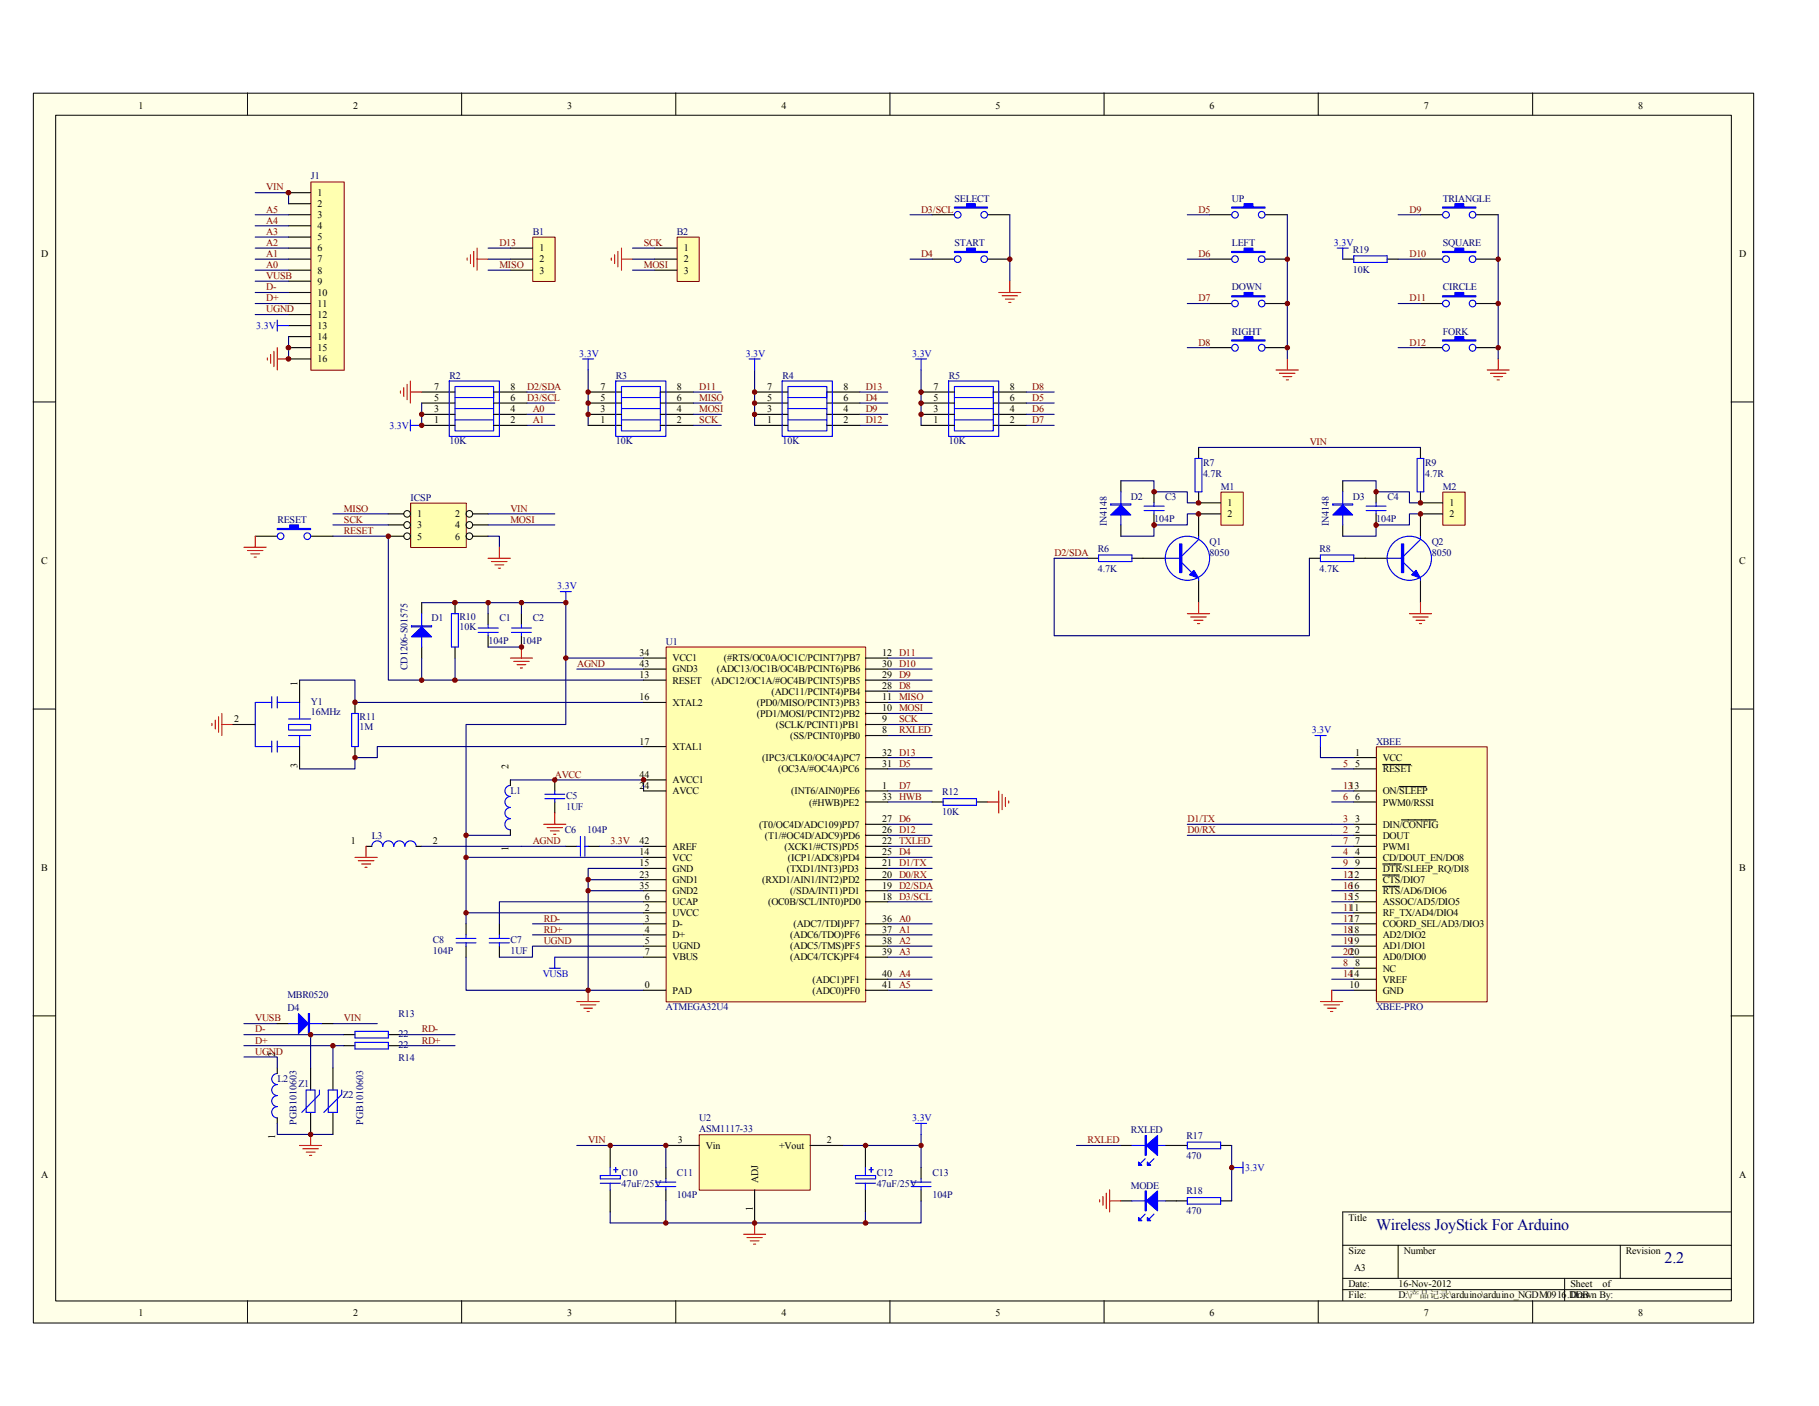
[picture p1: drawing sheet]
<svg xmlns="http://www.w3.org/2000/svg" width="279mm" height="216mm" viewBox="0 0 279 216" stroke-linecap="round" stroke-linejoin="round" font-family="sans-serif">
<defs><g id="words">
<g font-size="2.5" fill="#000080">
<text x="211.4" y="188.9">Wireless JoyStick For Arduino</text>
<text x="255.7" y="194">2.2</text>
</g>
<g font-size="1.5">
<text x="21.3" y="16.7">1</text>
<text x="54.2" y="16.7">2</text>
<text x="87.1" y="16.7">3</text>
<text x="120" y="16.7">4</text>
<text x="152.9" y="16.7">5</text>
<text x="185.8" y="16.7">6</text>
<text x="218.7" y="16.7">7</text>
<text x="251.6" y="16.7">8</text>
<text x="48.8" y="30.1">1</text>
<text x="48.8" y="31.8">2</text>
<text x="48.8" y="33.5">3</text>
<text x="48.8" y="35.2">4</text>
<text x="6.3" y="39.5">D</text>
<text x="48.8" y="36.9">5</text>
<text x="48.8" y="38.6">6</text>
<text x="48.8" y="40.3">7</text>
<text x="82.8" y="38.6">1</text>
<text x="82.8" y="40.3">2</text>
<text x="105" y="38.6">1</text>
<text x="105" y="40.3">2</text>
<text x="267.1" y="39.5">D</text>
<text x="48.8" y="42">8</text>
<text x="48.8" y="43.7">9</text>
<text x="48.8" y="45.4">10</text>
<text x="48.8" y="47.1">11</text>
<text x="82.8" y="42">3</text>
<text x="105" y="42">3</text>
<text x="48.8" y="48.8">12</text>
<text x="48.8" y="50.5">13</text>
<text x="48.8" y="52.2">14</text>
<text x="48.8" y="53.9">15</text>
<text x="48.8" y="55.6">16</text>
<text x="66.7" y="59.9">7</text>
<text x="78.4" y="59.9">8</text>
<text x="92.2" y="59.9">7</text>
<text x="104" y="59.9">8</text>
<text x="117.8" y="59.9">7</text>
<text x="129.5" y="59.9">8</text>
<text x="143.4" y="59.9">7</text>
<text x="155.1" y="59.9">8</text>
<text x="66.7" y="65">1</text>
<text x="66.7" y="63.3">3</text>
<text x="66.7" y="61.6">5</text>
<text x="78.4" y="65">2</text>
<text x="78.4" y="63.3">4</text>
<text x="78.4" y="61.6">6</text>
<text x="92.2" y="65">1</text>
<text x="92.2" y="63.3">3</text>
<text x="92.2" y="61.6">5</text>
<text x="104" y="65">2</text>
<text x="104" y="63.3">4</text>
<text x="104" y="61.6">6</text>
<text x="117.8" y="65">1</text>
<text x="117.8" y="63.3">3</text>
<text x="117.8" y="61.6">5</text>
<text x="129.5" y="65">2</text>
<text x="129.5" y="63.3">4</text>
<text x="129.5" y="61.6">6</text>
<text x="143.4" y="65">1</text>
<text x="143.4" y="63.3">3</text>
<text x="143.4" y="61.6">5</text>
<text x="155.1" y="65">2</text>
<text x="155.1" y="63.3">4</text>
<text x="155.1" y="61.6">6</text>
<text x="188.6" y="77.8">1</text>
<text x="222.6" y="77.8">1</text>
<text x="64.1" y="79.5">1</text>
<text x="64.1" y="81.2">3</text>
<text x="64.1" y="82.8">5</text>
<text x="69.9" y="79.5">2</text>
<text x="69.9" y="81.2">4</text>
<text x="69.9" y="82.8">6</text>
<text x="188.6" y="79.5">2</text>
<text x="222.6" y="79.5">2</text>
<text x="6.3" y="86.6">C</text>
<text x="267.1" y="86.6">C</text>
<text x="98.2" y="100.7">34</text>
<text x="103.3" y="101.6">VCC1</text>
<text x="111.2" y="101.6">(#RTS/OC0A/OC1C/PCINT7)PB7</text>
<text x="135.5" y="100.7">12 D11</text>
<text x="45.7" y="105.3" transform="rotate(-90 45.7 105.3)">1</text>
<text x="98.2" y="102.4">43</text>
<text x="98.2" y="104.1">13</text>
<text x="98.2" y="107.5">16</text>
<text x="103.3" y="103.3">GND3</text>
<text x="103.3" y="105">RESET</text>
<text x="109.3" y="105">(ADC12/OC1A/#OC4B/PCINT5)PB5</text>
<text x="110.1" y="103.3">(ADC13/OC1B/OC4B/PCINT6)PB6</text>
<text x="118.5" y="106.7">(ADC11/PCINT4)PB4</text>
<text x="135.5" y="105.8">28 D8</text>
<text x="135.5" y="107.5">11 MISO</text>
<text x="135.5" y="102.4">30 D10</text>
<text x="135.5" y="104.1">29 D9</text>
<text x="36" y="110.9">2</text>
<text x="103.3" y="108.4">XTAL2</text>
<text x="116.2" y="110.1">(PD1/MOSI/PCINT2)PB2</text>
<text x="116.2" y="108.4">(PD0/MISO/PCINT3)PB3</text>
<text x="119.2" y="111.8">(SCLK/PCINT1)PB1</text>
<text x="121.4" y="113.5">(SS/PCINT0)PB0</text>
<text x="135.5" y="112.6">8</text>
<text x="135.5" y="110.9">9</text>
<text x="135.5" y="109.2">10 MOSI</text>
<text x="45.7" y="117.9" transform="rotate(-90 45.7 117.9)">3</text>
<text x="78.1" y="118.1" transform="rotate(-90 78.1 118.1)">2</text>
<text x="98.2" y="114.3">17</text>
<text x="98.2" y="119.4">44</text>
<text x="103.3" y="115.2">XTAL1</text>
<text x="117.1" y="116.9">(IPC3/CLK0/OC4A)PC7</text>
<text x="119.5" y="118.6">(OC3A/#OC4A)PC6</text>
<text x="135.5" y="116">32 D13</text>
<text x="135.5" y="117.7">31 D5</text>
<text x="208.2" y="116">1</text>
<text x="208.2" y="117.7">5</text>
<text x="212.4" y="116.9">VCC</text>
<text x="212.4" y="118.6">RESET</text>
<text x="98.2" y="121.1">24</text>
<text x="103.3" y="120.3">AVCC1</text>
<text x="103.3" y="122">AVCC</text>
<text x="121.5" y="122">(INT6/AIN0)PE6</text>
<text x="124.3" y="123.7">(#HWB)PE2</text>
<text x="135.5" y="122.9">33 HWB</text>
<text x="135.5" y="121.1">1</text>
<text x="208.2" y="122.9">6</text>
<text x="212.4" y="123.7">PWM0/RSSI</text>
<text x="212.4" y="122">ON/SLEEP</text>
<text x="53.9" y="129.6">1</text>
<text x="66.5" y="129.6">2</text>
<text x="78.1" y="130.7" transform="rotate(-90 78.1 130.7)">1</text>
<text x="98.2" y="129.6">42</text>
<text x="98.2" y="131.3">14</text>
<text x="103.3" y="130.5">AREF</text>
<text x="116.6" y="127.1">(T0/OC4D/ADC109)PD7</text>
<text x="117.5" y="128.8">(T1/#OC4D/ADC9)PD6</text>
<text x="120.5" y="130.5">(XCK1/#CTS)PD5</text>
<text x="135.5" y="126.2">27 D6</text>
<text x="135.5" y="131.3">25 D4</text>
<text x="135.5" y="129.6">22 TXLED</text>
<text x="135.5" y="127.9">26 D12</text>
<text x="208.2" y="127.9">2</text>
<text x="208.2" y="126.2">3</text>
<text x="208.2" y="131.3">4</text>
<text x="208.2" y="129.6">7</text>
<text x="212.4" y="128.8">DOUT</text>
<text x="212.4" y="127.1">DIN/CONFIG</text>
<text x="212.4" y="130.5">PWM1</text>
<text x="6.3" y="133.7">B</text>
<text x="98.2" y="133.1">15</text>
<text x="98.2" y="134.7">23</text>
<text x="98.2" y="136.4">35</text>
<text x="103.3" y="132.2">VCC</text>
<text x="103.3" y="133.9">GND</text>
<text x="103.3" y="135.6">GND1</text>
<text x="103.3" y="137.3">GND2</text>
<text x="117.1" y="135.6">(RXD1/AIN1/INT2)PD2</text>
<text x="120.9" y="133.9">(TXD1/INT3)PD3</text>
<text x="121" y="132.2">(ICP1/ADC8)PD4</text>
<text x="121.4" y="137.3">(/SDA/INT1)PD1</text>
<text x="135.5" y="136.4">19 D2/SDA</text>
<text x="135.5" y="134.7">20 D0/RX</text>
<text x="135.5" y="133.1">21 D1/TX</text>
<text x="208.2" y="133.1">9</text>
<text x="212.4" y="132.2">CD/DOUT_EN/DO8</text>
<text x="212.4" y="133.9">DTR/SLEEP_RQ/DI8</text>
<text x="212.4" y="135.6">CTS/DIO7</text>
<text x="212.4" y="137.3">RTS/AD6/DIO6</text>
<text x="267.1" y="133.7">B</text>
<text x="99.1" y="138.1">6</text>
<text x="99.1" y="139.8">2</text>
<text x="99.1" y="141.6">3</text>
<text x="99.1" y="143.3">4</text>
<text x="103.3" y="139">UCAP</text>
<text x="103.3" y="140.7">UVCC</text>
<text x="103.3" y="142.4">D-</text>
<text x="118" y="139">(OC0B/SCL/INT0)PD0</text>
<text x="121.9" y="142.4">(ADC7/TDI)PF7</text>
<text x="135.5" y="143.3">37 A1</text>
<text x="135.5" y="141.6">36 A0</text>
<text x="135.5" y="138.1">18 D3/SCL</text>
<text x="212.4" y="139">ASSOC/AD5/DIO5</text>
<text x="212.4" y="140.7">RF_TX/AD4/DIO4</text>
<text x="212.4" y="142.4">COORD_SEL/AD3/DIO3</text>
<text x="99.1" y="144.9">5</text>
<text x="99.1" y="146.6">7</text>
<text x="103.3" y="144.1">D+</text>
<text x="103.3" y="145.8">UGND</text>
<text x="103.3" y="147.5">VBUS</text>
<text x="121.4" y="144.1">(ADC6/TDO)PF6</text>
<text x="121.4" y="145.8">(ADC5/TMS)PF5</text>
<text x="121.4" y="147.5">(ADC4/TCK)PF4</text>
<text x="135.5" y="144.9">38 A2</text>
<text x="135.5" y="146.6">39 A3</text>
<text x="208.2" y="148.3">8</text>
<text x="212.4" y="149.2">NC</text>
<text x="212.4" y="144.1">AD2/DIO2</text>
<text x="212.4" y="145.8">AD1/DIO1</text>
<text x="212.4" y="147.5">AD0/DIO0</text>
<text x="99.1" y="151.8">0</text>
<text x="103.3" y="152.6">PAD</text>
<text x="124.8" y="152.6">(ADC0)PF0</text>
<text x="124.8" y="150.9">(ADC1)PF1</text>
<text x="135.5" y="151.8">41 A5</text>
<text x="135.5" y="150.1">40 A4</text>
<text x="207.3" y="151.8">10</text>
<text x="212.4" y="150.9">VREF</text>
<text x="212.4" y="152.6">GND</text>
<text x="42.3" y="162.3" transform="rotate(-90 42.3 162.3)">2</text>
<text x="42.3" y="174.9" transform="rotate(-90 42.3 174.9)">1</text>
<text x="104.1" y="175.6">3</text>
<text x="108.4" y="176.4">Vin</text>
<text x="119.7" y="176.4">+Vout</text>
<text x="127" y="175.6">2</text>
<text x="6.3" y="180.8">A</text>
<text x="115.6" y="186" transform="rotate(-90 115.6 186)">1</text>
<text x="116.5" y="181.7" transform="rotate(-90 116.5 181.7)">ADJ</text>
<text x="267.1" y="180.8">A</text>
<text x="207.1" y="187.5">Title</text>
<text x="207.1" y="192.6">Size</text>
<text x="207.1" y="197.7">Date:</text>
<text x="208" y="195.2">A3</text>
<text x="214.8" y="197.7">16-Nov-2012</text>
<text x="215.6" y="192.6">Number</text>
<text x="241.2" y="197.7">Sheet</text>
<text x="246.1" y="197.7">of</text>
<text x="249.7" y="192.6">Revision</text>
<text x="21.3" y="202.1">1</text>
<text x="54.2" y="202.1">2</text>
<text x="87.1" y="202.1">3</text>
<text x="120" y="202.1">4</text>
<text x="152.9" y="202.1">5</text>
<text x="185.8" y="202.1">6</text>
<text x="207.1" y="199.4">File:</text>
<text x="214.8" y="199.4">D:\产产产产\arduino\arduino_NGDM0916.DDB</text>
<text x="218.7" y="202.1">7</text>
<text x="241.2" y="199.4">Drawn By:</text>
<text x="251.6" y="202.1">8</text>
</g>
<g font-size="1.5" fill="#800000">
<text x="40.9" y="29.3">VIN</text>
<text x="40.9" y="34.4">A4</text>
<text x="40.9" y="32.6">A5</text>
<text x="141.5" y="32.6">D3/SCL</text>
<text x="184.1" y="32.6">D5</text>
<text x="216.5" y="32.6">D9</text>
<text x="40.9" y="41.1">A0</text>
<text x="40.9" y="39.5">A1</text>
<text x="40.9" y="37.8">A2</text>
<text x="40.9" y="36.1">A3</text>
<text x="76.7" y="41.1">MISO</text>
<text x="76.7" y="37.8">D13</text>
<text x="98.9" y="37.8">SCK</text>
<text x="98.9" y="41.1">MOSI</text>
<text x="141.5" y="39.5">D4</text>
<text x="184.1" y="39.5">D6</text>
<text x="216.5" y="39.5">D10</text>
<text x="40.9" y="48">UGND</text>
<text x="40.9" y="42.9">VUSB</text>
<text x="40.9" y="44.6">D-</text>
<text x="40.9" y="46.3">D+</text>
<text x="184.1" y="46.3">D7</text>
<text x="216.5" y="46.3">D11</text>
<text x="184.1" y="53.1">D8</text>
<text x="216.5" y="53.1">D12</text>
<text x="81" y="59.9">D2/SDA</text>
<text x="107.4" y="59.9">D11</text>
<text x="133" y="59.9">D13</text>
<text x="158.5" y="59.9">D8</text>
<text x="81" y="61.6">D3/SCL</text>
<text x="81.8" y="63.3">A0</text>
<text x="81.8" y="65">A1</text>
<text x="107.4" y="61.6">MISO</text>
<text x="107.4" y="65">SCK</text>
<text x="107.4" y="63.3">MOSI</text>
<text x="133" y="61.6">D4</text>
<text x="133" y="63.3">D9</text>
<text x="133" y="65">D12</text>
<text x="158.5" y="61.6">D5</text>
<text x="158.5" y="63.3">D6</text>
<text x="158.5" y="65">D7</text>
<text x="201.2" y="68.4">VIN</text>
<text x="52.8" y="78.6">MISO</text>
<text x="52.8" y="80.3">SCK</text>
<text x="52.8" y="82">RESET</text>
<text x="78.4" y="80.3">MOSI</text>
<text x="78.4" y="78.6">VIN</text>
<text x="162" y="85.4">D2/SDA</text>
<text x="88.6" y="102.4">AGND</text>
<text x="138.1" y="110.9">SCK</text>
<text x="138.1" y="112.6">RXLED</text>
<text x="85.2" y="119.4">AVCC</text>
<text x="206.3" y="117.7">5</text>
<text x="138.1" y="121.1">D7</text>
<text x="206.3" y="122.9">6</text>
<text x="206.3" y="121.1">1313</text>
<text x="81.8" y="129.6">AGND</text>
<text x="93.8" y="129.6">3.3V</text>
<text x="182.4" y="127.9">D0/RX</text>
<text x="182.4" y="126.2">D1/TX</text>
<text x="206.3" y="127.9">2</text>
<text x="206.3" y="126.2">3</text>
<text x="206.3" y="131.3">4</text>
<text x="206.3" y="129.6">7</text>
<text x="206.3" y="133.1">9</text>
<text x="206.3" y="134.7">1212</text>
<text x="206.3" y="136.4">1616</text>
<text x="83.5" y="141.6">RD-</text>
<text x="83.5" y="143.3">RD+</text>
<text x="206.3" y="139.8">1111</text>
<text x="206.3" y="138.1">1515</text>
<text x="206.3" y="141.6">1717</text>
<text x="206.3" y="143.3">1818</text>
<text x="83.5" y="144.9">UGND</text>
<text x="206.3" y="148.3">8</text>
<text x="206.3" y="144.9">1919</text>
<text x="206.3" y="146.6">2020</text>
<text x="206.3" y="150.1">1414</text>
<text x="39.2" y="162">UGND</text>
<text x="39.2" y="156.8">VUSB</text>
<text x="39.2" y="158.5">D-</text>
<text x="39.2" y="160.3">D+</text>
<text x="52.8" y="156.8">VIN</text>
<text x="64.8" y="158.5">RD-</text>
<text x="64.8" y="160.3">RD+</text>
<text x="90.3" y="175.6">VIN</text>
<text x="167" y="175.6">RXLED</text>
</g>
<g font-size="1.5" fill="#000080">
<text x="47.8" y="27.6">J1</text>
<text x="146.6" y="30.9">SELECT</text>
<text x="189.2" y="30.9">UP</text>
<text x="221.6" y="30.9">TRIANGLE</text>
<text x="81.8" y="36.1">B1</text>
<text x="104" y="36.1">B2</text>
<text x="146.6" y="37.8">START</text>
<text x="189.2" y="37.8">LEFT</text>
<text x="207.8" y="38.8">R19</text>
<text x="207.8" y="41.9">10K</text>
<text x="221.6" y="37.8">SQUARE</text>
<text x="189.2" y="44.6">DOWN</text>
<text x="221.6" y="44.6">CIRCLE</text>
<text x="189.2" y="51.4">RIGHT</text>
<text x="221.6" y="51.4">FORK</text>
<text x="69" y="58.2">R2</text>
<text x="94.6" y="58.2">R3</text>
<text x="120.2" y="58.2">R4</text>
<text x="145.8" y="58.2">R5</text>
<text x="69" y="68.2">10K</text>
<text x="94.6" y="68.2">10K</text>
<text x="120.2" y="68.2">10K</text>
<text x="145.8" y="68.2">10K</text>
<text x="184.8" y="71.6">R7</text>
<text x="218.9" y="71.6">R9</text>
<text x="63.1" y="76.9">ICSP</text>
<text x="173.7" y="76.7">D2</text>
<text x="179" y="76.7">C3</text>
<text x="184.8" y="73.3">4.7R</text>
<text x="187.5" y="75.2">M1</text>
<text x="207.8" y="76.7">D3</text>
<text x="213.1" y="76.7">C4</text>
<text x="218.9" y="73.3">4.7R</text>
<text x="221.6" y="75.2">M2</text>
<text x="42.6" y="80.3">RESET</text>
<text x="170" y="80.8" transform="rotate(-90 170 80.8)">IN4148</text>
<text x="177.3" y="80.1">104P</text>
<text x="185.8" y="83.7">Q1</text>
<text x="204.1" y="80.8" transform="rotate(-90 204.1 80.8)">IN4148</text>
<text x="211.4" y="80.1">104P</text>
<text x="219.9" y="83.7">Q2</text>
<text x="168.6" y="84.7">R6</text>
<text x="168.6" y="87.8">4.7K</text>
<text x="185.8" y="85.4">8050</text>
<text x="202.7" y="84.7">R8</text>
<text x="202.7" y="87.8">4.7K</text>
<text x="219.9" y="85.4">8050</text>
<text x="66.3" y="95.4">D1</text>
<text x="70.6" y="95.2">R10</text>
<text x="76.7" y="95.4">C1</text>
<text x="81.8" y="95.4">C2</text>
<text x="70.6" y="96.8">10K</text>
<text x="75" y="98.8">104P</text>
<text x="80.1" y="98.8">104P</text>
<text x="102.3" y="99">U1</text>
<text x="62.6" y="102.9" transform="rotate(-90 62.6 102.9)">CD1206-S01575</text>
<text x="47.8" y="108.2">Y1</text>
<text x="47.8" y="109.7">16MHz</text>
<text x="55.2" y="110.6">R11</text>
<text x="55.2" y="112.1">1M</text>
<text x="211.4" y="114.3">XBEE</text>
<text x="78.4" y="122">L1</text>
<text x="87" y="122.6">C5</text>
<text x="87" y="124.4">1UF</text>
<text x="144.7" y="122.1">R12</text>
<text x="144.7" y="125.2">10K</text>
<text x="57.1" y="128.8">L3</text>
<text x="86.8" y="127.9">C6</text>
<text x="90.2" y="127.9">104P</text>
<text x="66.5" y="144.8">C8</text>
<text x="66.5" y="146.5">104P</text>
<text x="78.4" y="144.8">C7</text>
<text x="78.4" y="146.5">1UF</text>
<text x="44.2" y="155.3">D4</text>
<text x="44.2" y="153.3">MBR0520</text>
<text x="102.3" y="155.2">ATMEGA32U4</text>
<text x="211.4" y="155.2">XBEE-PRO</text>
<text x="61.2" y="156.2">R13</text>
<text x="61.2" y="159.3">22</text>
<text x="61.2" y="161">22</text>
<text x="42.6" y="166.2">L2</text>
<text x="45.8" y="166.9">Z1</text>
<text x="61.2" y="163">R14</text>
<text x="45.6" y="172.7" transform="rotate(-90 45.6 172.7)">PGB1010603</text>
<text x="52.7" y="168.6">Z2</text>
<text x="55.8" y="172.7" transform="rotate(-90 55.8 172.7)">PGB1010603</text>
<text x="107.4" y="172.2">U2</text>
<text x="107.4" y="173.9">ASM1117-33</text>
<text x="173.7" y="174">RXLED</text>
<text x="182.2" y="174.9">R17</text>
<text x="182.2" y="178">470</text>
<text x="95.5" y="180.5">C10</text>
<text x="95.5" y="182.2">47uF/25V</text>
<text x="104" y="180.5">C11</text>
<text x="104" y="183.9">104P</text>
<text x="134.7" y="180.5">C12</text>
<text x="134.7" y="182.2">47uF/25V</text>
<text x="143.2" y="180.5">C13</text>
<text x="143.2" y="183.9">104P</text>
<text x="173.7" y="182.5">MODE</text>
<text x="182.2" y="183.4">R18</text>
<text x="182.2" y="186.5">470</text>
</g>
<g font-size="1.5" fill="#00f">
<text x="204.9" y="37.8">3.3V</text>
<text x="39.4" y="50.5">3.3V</text>
<text x="89" y="54.8">3.3V</text>
<text x="114.6" y="54.8">3.3V</text>
<text x="140.1" y="54.8">3.3V</text>
<text x="59.8" y="65.8">3.3V</text>
<text x="85.6" y="90.5">3.3V</text>
<text x="201.5" y="112.6">3.3V</text>
<text x="83.4" y="150.1">VUSB</text>
<text x="140.1" y="172.2">3.3V</text>
<text x="191.3" y="179.8">3.3V</text>
</g>
</g></defs>
<path d="M5.1 14.3h264.3v188.9h-264.3z" fill="#ffffe8"/>
<g fill="none" stroke="#000" stroke-width=".15">
<path d="M5.1 14.3h264.3v188.9h-264.3zM8.6 17.7h257.3v182.1h-257.3zM38 14.3v3.4M70.9 14.3v3.4M103.8 14.3v3.4M136.7 14.3v3.4M169.6 14.3v3.4M202.5 14.3v3.4M235.4 14.3v3.4M5.1 61.7h3.4M265.9 61.7h3.4M5.1 108.9h3.4"/>
<path d="M265.9 108.9h3.4M5.1 156h3.4M265.9 156h3.4M38 199.7v3.4M70.9 199.7v3.4M103.8 199.7v3.4M136.7 199.7v3.4M169.6 199.7v3.4M202.5 199.7v3.4M206.2 191.2h59.7M206.2 196.3h59.7M206.2 198h59.7"/>
<path d="M214.8 191.2v5.1M235.4 199.7v3.4M240.3 196.3v3.4M248.9 191.2v5.1M265.9 186.1h-59.7v13.6"/>
</g>
<path d="M63.1 77.3h8.5v6.8h-8.5z" fill="#ffffb0"/>
<path d="M63.1 77.3h8.5v6.8h-8.5z" fill="none" stroke="#800000" stroke-width=".15"/>
<g fill="none" stroke="#000" stroke-width=".15">
<circle cx="62.5" cy="78.9" r=".5"/>
<circle cx="72.1" cy="78.9" r=".51"/>
<circle cx="62.5" cy="80.6" r=".51"/>
<circle cx="62.5" cy="82.3" r=".5"/>
<circle cx="72.1" cy="80.6" r=".52"/>
<circle cx="72.1" cy="82.3" r=".51"/>
</g>
<path d="M59.6 78.9h2.4M72.6 78.9h2.4M59.6 80.6h2.4M59.6 82.3h2.4M72.6 80.6h2.4M72.6 82.3h2.4" fill="none" stroke="#000" stroke-width=".17"/>
<path d="M75 78.9h10.2M75 82.3h1.7v1.7M75 80.6h10.2" fill="none" stroke="#000080" stroke-width=".17"/>
<path d="M75 85.7h3.4M75.5 86.2h2.4M76 86.7h1.4M76.5 87.2h.4M76.7 84v1.7" fill="none" stroke="#f00" stroke-width=".17"/>
<path d="M211.5 114.7h16.9v39.1h-16.9z" fill="#ffffb0"/>
<path d="M211.4 114.7h17v39.1h-17z" fill="none" stroke="#800000" stroke-width=".15"/>
<g fill="none" stroke="#000" stroke-width=".17">
<path d="M207.9 116.3h3.5M207.9 118.1h3.5M212.4 117.4h4.3M207.9 128.3h3.5M207.9 126.6h3.5M207.9 131.7h3.5M207.9 123.1h3.5M207.9 121.5h3.5M207.9 133.4h3.5M207.9 135.1h3.5M207.9 136.8h3.5M207.9 138.5h3.5"/>
<path d="M207.9 130h3.5M212.4 132.7h2.9M212.4 134.4h2.5M212.4 136.1h2.5M214.9 120.8h4.1M215.3 125.9h5.3M207.9 140.2h3.5M207.9 141.9h3.5M207.9 143.6h3.5M207.9 145.3h3.5M207.9 147h3.5M207.9 150.4h3.5"/>
<path d="M207.9 152.1h3.5M207.9 148.7h3.5M172.2 184.4h1.7M179 184.4h3.4M187.5 184.4h1.7"/>
</g>
<g fill="none" stroke="#000080" stroke-width=".17">
<path d="M204.6 118.1h3.3M204.6 116.3h3.3M204.6 136.8h3.3M204.6 138.5h3.3M204.6 121.5h3.3M204.6 123.1h3.3M204.6 126.6h3.3M204.6 128.3h3.3M204.6 130h3.3M204.6 131.7h3.3M204.6 133.4h3.3M204.6 135.1h3.3"/>
<path d="M204.6 140.2h3.3M204.6 141.9h3.3M204.6 143.6h3.3M204.6 145.3h3.3M204.6 147h3.3M204.6 148.7h3.3M204.6 150.4h3.3M204.6 152.1h3.3"/>
</g>
<path d="M173.9 184.4h5.1M175.9 186.4l-.7 .7M177.2 186.4l-.6 .7M182.4 183.9h5.1v1h-5.1z" fill="none" stroke="#00f" stroke-width=".17"/>
<path d="M176.1 184.4l1.7-1.5v3z" fill="#00f"/>
<path d="M175.9 182.9h.2v3h-.2zM176 182.9v3M176.1 184.4l1.7-1.5v3z" fill="none" stroke="#00f" stroke-width=".17"/>
<path d="M174.9 186.9l.5 .6h-.5z" fill="#00f"/>
<path d="M174.9 186.9l.5 .6h-.5z" fill="none" stroke="#00f" stroke-width=".17"/>
<path d="M176.2 186.9l.5 .6h-.5z" fill="#00f"/>
<path d="M176.2 186.9l.5 .6h-.5z" fill="none" stroke="#00f" stroke-width=".17"/>
<path d="M202.8 153.8h3.4M203.4 154.3h2.3M203.9 154.8h1.3M204.4 155.3h.3M204.6 152.1v1.7M168.9 184.2v.4M169.4 183.7v1.4M169.9 183.2v2.4M170.4 182.7v3.4M170.4 184.4h1.8" fill="none" stroke="#f00" stroke-width=".17"/>
<path d="M202.8 114.6v1.7h1.8M182.4 126.6h22.2" fill="none" stroke="#000080" stroke-width=".17"/>
<path d="M107.4 174.3h17.1v8.5h-17.1z" fill="#ffffb0"/>
<path d="M107.4 174.2h17.1v8.6h-17.1z" fill="none" stroke="#800000" stroke-width=".15"/>
<g fill="none" stroke="#000" stroke-width=".17">
<path d="M69.9 92.5v1.7M69.9 99.4v1.6M75 94.2v1.7M75 97.6v1.8M80.1 94.2v1.7M80.1 97.6v1.8M35.8 111.3h3.4M46 104.4v3.5M46 114.6v3.5M54.5 107.9v1.7M54.5 114.6v1.7M78.4 119.8v.8"/>
<path d="M85.2 119.8v1.7M78.4 127.4v.9M85.2 123.1v1.7M86.9 130h1.7M90.3 130h1.7M52.8 158.9h1.7M59.6 158.9h1.7M76.7 141.9v1.7M76.7 145.3v1.7M42.6 164v.8M42.6 171.7v.8M47.7 164v3.4"/>
<path d="M47.7 170.8v3.4M51.1 164v3.4M51.1 170.8v3.4M52.8 160.6h1.7M59.6 160.6h1.7M93.7 175.9v3.4M102.3 175.9h5.1M102.3 179.3v1.7M124.4 175.9h5.1M132.9 175.9v3.4M141.5 179.3v1.7M93.7 182.7v3.4"/>
<path d="M102.3 182.7v1.7M115.9 182.7v5.1M132.9 182.7v3.4M141.5 182.7v1.7"/>
</g>
<g fill="none" stroke="#00f" stroke-width=".17">
<path d="M69.3 94.2h1.1v5.2h-1.1zM73.4 97.1h3.1M73.4 96.4h3.1M75 95.9v.5M75 97.1v.5M78.6 97.1h3M78.6 96.4h3M80.1 95.9v.5M80.1 97.1v.5M41.7 107.9h-2.5v6.7h2.5M41.7 107v1.7M41.7 113.8v1.7"/>
<path d="M42.6 107.9h3.4v2.5M42.6 107v1.7M42.6 113.8v1.7M44.3 111.3h3.4v.8h-3.4zM44.3 112.9h3.4M44.3 110.4h3.4M46 112.9v1.7h-3.4M54 109.6h1v5h-1zM202 112.9h1.7M202.8 112.9v1.7M78.4 125.7a.85 .85 0 0 0-.8 .9 .85 .85 0 0 0 .8 .8M78.4 120.6a.85 .85 0 0 0-.8 .9 .85 .85 0 0 0 .8 .8 .85 .85 0 0 0-.8 .8 .85 .85 0 0 0 .8 .9 .85 .85 0 0 0-.8 .8 .85 .85 0 0 0 .8 .9"/>
<path d="M83.7 122.6h3M83.7 122h3M85.2 121.5v.5M85.2 122.6v.5M88.6 130h.6M89.2 128.4v3.1M89.8 130h.5M89.8 128.4v3.1M54.5 158.4h5.1v1h-5.1zM75.1 144.8h3.1M75.1 144.1h3.1M76.7 143.6v.5"/>
<path d="M76.7 144.8v.5M84.4 148.7h1.7M85.2 147v1.7M42.6 164.8a.85 .85 0 0 0-.9 .9 .85 .85 0 0 0 .9 .8 .85 .85 0 0 0-.9 .9 .85 .85 0 0 0 .9 .8 .85 .85 0 0 0-.9 .9 .85 .85 0 0 0 .9 .8 .87 .87 0 0 0-.9 .9 .87 .87 0 0 0 .9 .9M47 167.4h1.4v3.4h-1.4zM49.1 167.4v.7l-2.7 2.7M50.4 167.4h1.4v3.4h-1.4zM52.5 167.4v.7l-2.8 2.7M54.5 160.1h5.1v1h-5.1zM93.7 179.3v1.2M94.2 179.6h.7M94.6 179.3v.7"/>
<path d="M132.9 179.3v1.2M133.5 179.6h.7M133.8 179.3v.7M140.6 172.5h1.7M141.5 172.5v1.7M92.2 181.7h3.1M92.2 180.5h3.1v.5h-3.1zM93.7 181.7v1M100.7 182.2h3.1M100.7 181.5h3.1M102.3 181v.5M102.3 182.2v.5"/>
<path d="M131.4 180.5h3.1v.5h-3.1zM131.4 181.7h3.1M132.9 181.7v1M140 182.2h3M140 181.5h3M141.5 181v.5M141.5 182.2v.5"/>
</g>
<g fill="none" stroke="#000080" stroke-width=".17">
<path d="M51.1 78.9h8.5M51.1 82.3h8.5v22.1h39.2M51.1 80.6h8.5M64.8 92.5h15.3v1.7M75 92.5v1.7M75 99.4h5.1M80.1 92.5h6.8v8.5h11.9M46 104.4h8.5v3.5h44.3M78.4 119.8h20.4v1.7M86.9 101v10.3h-15.3v17h6.8M88.6 102.7h10.2M98.8 114.6h-40.8v1.7h-3.5v1.8h-8.5"/>
<path d="M136.4 101h6.8M136.4 102.7h6.8M136.4 104.4h6.8M136.4 106.1h6.8M136.4 107.9h6.8M136.4 109.6h6.8M136.4 111.3h6.8M136.4 112.9h6.8M136.4 116.3h6.8M136.4 118.1h6.8M71.6 128.3v11.9h27.2M71.6 131.7h27.2"/>
<path d="M80.1 130h6.8M90.3 135.1h8.5M90.3 136.8h8.5M92 130h6.8M98.8 133.4h-8.5v18.7h8.5M98.8 138.5h-22.1v3.4M136.4 128.3h6.8M136.4 126.6h6.8M136.4 130h6.8M136.4 131.7h6.8M136.4 133.4h6.8M136.4 135.1h6.8"/>
<path d="M136.4 136.8h6.8M136.4 138.5h6.8M136.4 121.5h6.8M136.4 123.1h6.8M182.4 128.3h22.2M37.5 157.2h5.1M37.5 158.9h15.3M47.7 158.9v5.1M51.1 157.2h6.9M61.3 158.9h8.6M81.8 141.9h17M81.8 143.6h17"/>
<path d="M85.2 147h13.6M98.8 145.3h-17v1.7h-5.1M136.4 141.9h6.8M136.4 143.6h6.8M136.4 145.3h6.8M136.4 147h6.8M136.4 150.4h6.8M136.4 152.1h6.8M37.5 162.3h5.1v1.7M37.5 160.6h15.3M42.6 172.5v1.7h8.5M51.1 160.6v3.4"/>
<path d="M61.3 160.6h8.6M88.6 175.9h13.7v3.4M141.5 174.2v1.7h-12M141.5 175.9v3.4M102.3 184.4v3.4h-8.6v-1.7M132.9 186.1v1.7h-30.6M141.5 184.4v3.4h-8.6"/>
</g>
<g fill="none" stroke="#f00" stroke-width=".17">
<path d="M80.1 99.4v1.6M32.6 111.1v.3M33.1 110.6v1.3M33.6 110.1v2.3M34.1 109.6v3.3M34.1 111.3h1.7M78.4 101h3.4M78.9 101.6h2.4M79.4 102.1h1.4M79.9 102.6h.4M83.5 126.6h3.4M84 127.1h2.4"/>
<path d="M84.5 127.6h1.4M85 128.1h.4M85.2 124.8v1.8M88.6 153.8h3.4M89.2 154.3h2.3M89.7 154.8h1.3M90.2 155.3h.3M90.3 152.1v1.7M114.2 189.5h3.4M114.7 190h2.4M115.2 190.5h1.4M115.7 191.1h.4"/>
<path d="M115.9 187.8v1.7"/>
</g>
<circle cx="141.5" cy="175.9" r=".34" fill="#800000"/>
<circle cx="141.5" cy="175.9" r=".34" fill="none" stroke="#800000" stroke-width=".15"/>
<circle cx="133" cy="187.8" r=".35" fill="#800000"/>
<circle cx="133" cy="187.8" r=".35" fill="none" stroke="#800000" stroke-width=".15"/>
<circle cx="102.3" cy="187.8" r=".34" fill="#800000"/>
<circle cx="102.3" cy="187.8" r=".34" fill="none" stroke="#800000" stroke-width=".15"/>
<path d="M64.8 92.5v1.7M64.8 99.4v1.6" fill="none" stroke="#000" stroke-width=".17"/>
<path d="M64.8 94.2v5.2" fill="none" stroke="#00f" stroke-width=".17"/>
<path d="M63.2 97.8l1.6-1.5 1.5 1.5z" fill="#00f"/>
<path d="M63.2 97.8l1.6-1.5 1.5 1.5zM63.2 96.1h3.1v.2h-3.1zM173.9 175.9h5.1M175.9 177.9l-.7 .7M177.2 177.9l-.6 .7M182.4 175.4h5.1v1h-5.1z" fill="none" stroke="#00f" stroke-width=".17"/>
<path d="M64.8 101v3.4M69.9 101v3.4" fill="none" stroke="#000080" stroke-width=".17"/>
<path d="M172.2 175.9h1.7M179 175.9h3.4M187.5 175.9h1.7" fill="none" stroke="#000" stroke-width=".17"/>
<path d="M176.1 175.9l1.7-1.5v3z" fill="#00f"/>
<path d="M175.9 174.4h.2v3h-.2zM176 174.4v3M176.1 175.9l1.7-1.5v3z" fill="none" stroke="#00f" stroke-width=".17"/>
<path d="M174.9 178.4l.5 .5h-.5z" fill="#00f"/>
<path d="M174.9 178.4l.5 .5h-.5z" fill="none" stroke="#00f" stroke-width=".17"/>
<path d="M176.2 178.4l.5 .5h-.5z" fill="#00f"/>
<path d="M176.2 178.4l.5 .5h-.5z" fill="none" stroke="#00f" stroke-width=".17"/>
<path d="M165.4 175.9h6.8" fill="none" stroke="#000080" stroke-width=".17"/>
<circle cx="59.6" cy="82.3" r=".34" fill="#800000"/>
<circle cx="59.6" cy="82.3" r=".34" fill="none" stroke="#800000" stroke-width=".15"/>
<circle cx="90.3" cy="135.1" r=".35" fill="#800000"/>
<circle cx="90.3" cy="135.1" r=".35" fill="none" stroke="#800000" stroke-width=".15"/>
<circle cx="80.1" cy="99.4" r=".34" fill="#800000"/>
<circle cx="80.1" cy="99.4" r=".34" fill="none" stroke="#800000" stroke-width=".15"/>
<circle cx="80.1" cy="92.5" r=".34" fill="#800000"/>
<circle cx="80.1" cy="92.5" r=".34" fill="none" stroke="#800000" stroke-width=".15"/>
<circle cx="75" cy="92.5" r=".34" fill="#800000"/>
<circle cx="75" cy="92.5" r=".34" fill="none" stroke="#800000" stroke-width=".15"/>
<circle cx="86.9" cy="101" r=".34" fill="#800000"/>
<circle cx="86.9" cy="101" r=".34" fill="none" stroke="#800000" stroke-width=".15"/>
<circle cx="71.6" cy="128.3" r=".34" fill="#800000"/>
<circle cx="71.6" cy="128.3" r=".34" fill="none" stroke="#800000" stroke-width=".15"/>
<circle cx="85.2" cy="119.8" r=".34" fill="#800000"/>
<circle cx="85.2" cy="119.8" r=".34" fill="none" stroke="#800000" stroke-width=".15"/>
<circle cx="71.6" cy="131.7" r=".34" fill="#800000"/>
<circle cx="71.6" cy="131.7" r=".34" fill="none" stroke="#800000" stroke-width=".15"/>
<circle cx="90.3" cy="136.8" r=".34" fill="#800000"/>
<circle cx="90.3" cy="136.8" r=".34" fill="none" stroke="#800000" stroke-width=".15"/>
<circle cx="64.8" cy="104.4" r=".34" fill="#800000"/>
<circle cx="64.8" cy="104.4" r=".34" fill="none" stroke="#800000" stroke-width=".15"/>
<circle cx="69.9" cy="104.4" r=".35" fill="#800000"/>
<circle cx="69.9" cy="104.4" r=".35" fill="none" stroke="#800000" stroke-width=".15"/>
<path d="M143.2 33h3.4M151.7 33h3.4" fill="none" stroke="#000" stroke-width=".17"/>
<path d="M146.6 31.8h1.9v-.5h1.3v.5h1.9v.2h-5.1z" fill-rule="evenodd" fill="#00f"/>
<g fill="none" stroke="#00f" stroke-width=".17">
<path d="M146.6 31.8h1.9v-.5h1.3v.5h1.9v.2h-5.1z"/>
<circle cx="147.1" cy="33" r=".51"/>
<circle cx="151.2" cy="33" r=".5"/>
</g>
<path d="M143.2 39.8h3.4M151.7 39.8h3.4" fill="none" stroke="#000" stroke-width=".17"/>
<path d="M146.6 38.6h1.9v-.5h1.3v.5h1.9v.2h-5.1z" fill-rule="evenodd" fill="#00f"/>
<g fill="none" stroke="#00f" stroke-width=".17">
<path d="M146.6 38.6h1.9v-.5h1.3v.5h1.9v.2h-5.1z"/>
<circle cx="147.1" cy="39.8" r=".51"/>
<circle cx="151.2" cy="39.8" r=".51"/>
</g>
<path d="M185.8 33h3.4M194.3 33h3.4" fill="none" stroke="#000" stroke-width=".17"/>
<path d="M189.2 31.8h1.9v-.5h1.3v.5h1.9v.2h-5.1z" fill-rule="evenodd" fill="#00f"/>
<g fill="none" stroke="#00f" stroke-width=".17">
<path d="M189.2 31.8h1.9v-.5h1.3v.5h1.9v.2h-5.1z"/>
<circle cx="189.7" cy="33" r=".5"/>
<circle cx="193.8" cy="33" r=".51"/>
</g>
<path d="M185.8 39.8h3.4M194.3 39.8h3.4" fill="none" stroke="#000" stroke-width=".17"/>
<path d="M189.2 38.6h1.9v-.5h1.3v.5h1.9v.2h-5.1z" fill-rule="evenodd" fill="#00f"/>
<g fill="none" stroke="#00f" stroke-width=".17">
<path d="M189.2 38.6h1.9v-.5h1.3v.5h1.9v.2h-5.1z"/>
<circle cx="189.7" cy="39.8" r=".51"/>
<circle cx="193.8" cy="39.8" r=".51"/>
</g>
<path d="M185.8 46.6h3.4M194.3 46.6h3.4" fill="none" stroke="#000" stroke-width=".17"/>
<path d="M189.2 45.4h1.9v-.5h1.3v.5h1.9v.2h-5.1z" fill-rule="evenodd" fill="#00f"/>
<g fill="none" stroke="#00f" stroke-width=".17">
<path d="M189.2 45.4h1.9v-.5h1.3v.5h1.9v.2h-5.1z"/>
<circle cx="189.7" cy="46.6" r=".5"/>
<circle cx="193.8" cy="46.6" r=".51"/>
</g>
<path d="M185.8 53.4h3.4M194.3 53.4h3.4" fill="none" stroke="#000" stroke-width=".17"/>
<path d="M189.2 52.2h1.9v-.5h1.3v.5h1.9v.2h-5.1z" fill-rule="evenodd" fill="#00f"/>
<g fill="none" stroke="#00f" stroke-width=".17">
<path d="M189.2 52.2h1.9v-.5h1.3v.5h1.9v.2h-5.1z"/>
<circle cx="189.7" cy="53.4" r=".51"/>
<circle cx="193.8" cy="53.4" r=".52"/>
</g>
<path d="M155.1 33v10.2M182.4 33h3.4M182.4 39.8h3.4M182.4 46.6h3.4M182.4 53.4h3.4" fill="none" stroke="#000080" stroke-width=".17"/>
<g fill="none" stroke="#f00" stroke-width=".17">
<path d="M153.4 44.9h3.4M153.9 45.4h2.4M154.4 45.9h1.4M154.9 46.4h.4M155.1 43.2v1.7M196 56.8h3.4M196.5 57.3h2.4M197.1 57.8h1.3M197.6 58.3h.3M197.7 55.1v1.7M228.4 56.8h3.4M228.9 57.3h2.4"/>
<path d="M229.4 57.8h1.4M230 58.3h.3M230.1 55.1v1.7"/>
</g>
<path d="M81.9 36.4h3.4v6.8h-3.4z" fill="#ffffb0"/>
<path d="M81.8 36.4h3.5v6.8h-3.5z" fill="none" stroke="#800000" stroke-width=".15"/>
<path d="M78.4 38.1h3.4M78.4 39.8h3.4M78.4 41.5h3.4" fill="none" stroke="#000" stroke-width=".17"/>
<path d="M104.1 36.4h3.3v6.8h-3.3z" fill="#ffffb0"/>
<path d="M104 36.4h3.4v6.8h-3.4z" fill="none" stroke="#800000" stroke-width=".15"/>
<path d="M100.5 38.1h3.5M100.5 39.8h3.5M100.5 41.5h3.5" fill="none" stroke="#000" stroke-width=".17"/>
<g fill="none" stroke="#f00" stroke-width=".17">
<path d="M71.8 39.6v.4M72.3 39.1v1.4M72.8 38.6v2.4M73.3 38.1v3.4M73.3 39.8h1.7M93.9 39.6v.4M94.4 39.1v1.4M94.9 38.6v2.4M95.5 39.8h1.7M95.5 38.1v3.4M41.1 54.9v.4M41.6 54.4v1.4"/>
<path d="M42.1 53.9v2.4M42.6 53.4v3.4M42.6 55.1h1.7"/>
</g>
<path d="M47.8 28h5.1v28.9h-5.1z" fill="#ffffb0"/>
<path d="M47.8 27.9h5.1v29h-5.1z" fill="none" stroke="#800000" stroke-width=".15"/>
<g fill="none" stroke="#000" stroke-width=".17">
<path d="M44.3 29.6h3.4M44.3 31.3h3.4M44.3 33h3.4M44.3 34.7h3.4M44.3 36.4h3.4M44.3 38.1h3.4M44.3 39.8h3.4M218.2 33h3.4M226.7 33h3.4M44.3 41.5h3.4M44.3 43.2h3.4M44.3 44.9h3.4"/>
<path d="M44.3 46.6h3.4M44.3 48.3h3.4M44.3 50h3.4M44.3 51.7h3.4M44.3 53.4h3.4M44.3 55.1h3.4"/>
</g>
<path d="M221.6 31.8h1.9v-.5h1.3v.5h1.9v.2h-5.1z" fill-rule="evenodd" fill="#00f"/>
<g fill="none" stroke="#00f" stroke-width=".17">
<path d="M221.6 31.8h1.9v-.5h1.3v.5h1.9v.2h-5.1z"/>
<circle cx="222.1" cy="33" r=".52"/>
<circle cx="226.2" cy="33" r=".51"/>
</g>
<path d="M218.2 39.8h3.4M226.7 39.8h3.4" fill="none" stroke="#000" stroke-width=".17"/>
<path d="M221.6 38.6h1.9v-.5h1.3v.5h1.9v.2h-5.1z" fill-rule="evenodd" fill="#00f"/>
<g fill="none" stroke="#00f" stroke-width=".17">
<path d="M221.6 38.6h1.9v-.5h1.3v.5h1.9v.2h-5.1z"/>
<circle cx="222.1" cy="39.8" r=".52"/>
<circle cx="226.2" cy="39.8" r=".51"/>
</g>
<path d="M218.2 46.6h3.4M226.7 46.6h3.4" fill="none" stroke="#000" stroke-width=".17"/>
<path d="M221.6 45.4h1.9v-.5h1.3v.5h1.9v.2h-5.1z" fill-rule="evenodd" fill="#00f"/>
<g fill="none" stroke="#00f" stroke-width=".17">
<path d="M221.6 45.4h1.9v-.5h1.3v.5h1.9v.2h-5.1z"/>
<circle cx="222.1" cy="46.6" r=".52"/>
<circle cx="226.2" cy="46.6" r=".51"/>
</g>
<path d="M218.2 53.4h3.4M226.7 53.4h3.4" fill="none" stroke="#000" stroke-width=".17"/>
<path d="M221.6 52.2h1.9v-.5h1.3v.5h1.9v.2h-5.1z" fill-rule="evenodd" fill="#00f"/>
<g fill="none" stroke="#00f" stroke-width=".17">
<path d="M221.6 52.2h1.9v-.5h1.3v.5h1.9v.2h-5.1zM179 85.7h2.5M181.2 83.5h.3v4.4h-.3zM181.5 86.4l1.5 1.5M184.1 82.3v.5l-2.6 2.6M184.1 88.8v.3M144.9 122.6h5.1v1.1h-5.1z"/>
<circle cx="222.1" cy="53.4" r=".52"/>
<circle cx="226.2" cy="53.4" r=".52"/>
</g>
<g fill="none" stroke="#000080" stroke-width=".17">
<path d="M39.2 38.1h5.1M39.2 39.8h5.1M39.2 33h5.1M39.2 34.7h5.1M39.2 29.6h5.1M75 38.1h3.4M97.2 39.8h3.3M139.8 39.8h3.4M139.8 33h3.4M197.7 33v22.1M214.8 39.8h3.4M214.8 33h3.4"/>
<path d="M230.1 33v22.1M39.2 41.5h5.1M75 41.5h3.4M97.2 41.5h3.3M214.8 46.6h3.4M214.8 53.4h3.4M189.2 175.9v8.5"/>
</g>
<path d="M184.1 78.9v3.4M175.6 85.7h3.4M184.1 89.1v3.4M143.2 123.1h1.7M150 123.1h1.7" fill="none" stroke="#000" stroke-width=".17"/>
<path d="M151.7 123.1h1.7M153.4 121.5v3.3M153.9 122v2.3M154.4 122.5v1.3M154.9 123v.3" fill="none" stroke="#f00" stroke-width=".17"/>
<path d="M181.4 83.5v4.4" fill="none" stroke="#00f" stroke-width=".34"/>
<path d="M183.4 87.6l.7 1.2-1.4-.5z" fill="#00f"/>
<g fill="none" stroke="#00f" stroke-width=".17">
<path d="M168.7 85.2h5.2v1h-5.2zM183.4 87.6l.7 1.2-1.4-.5zM213.1 85.7h2.5M215.3 83.5h.3v4.4h-.3zM215.6 86.4l1.6 1.5M218.2 82.3v.5l-2.6 2.6M218.2 88.8v.3"/>
<circle cx="182.4" cy="85.7" r="3.4"/>
</g>
<path d="M182.4 94.2h3.4M182.9 94.7h2.4M183.4 95.2h1.4M183.9 95.8h.4M184.1 92.5v1.7" fill="none" stroke="#f00" stroke-width=".17"/>
<path d="M218.2 78.9v3.4M167 85.7h1.7M173.9 85.7h1.7M209.7 85.7h3.4M218.2 89.1v3.4" fill="none" stroke="#000" stroke-width=".17"/>
<path d="M161.9 85.7h5.1" fill="none" stroke="#000080" stroke-width=".17"/>
<path d="M215.4 83.5v4.4" fill="none" stroke="#00f" stroke-width=".34"/>
<path d="M216.8 88.3l.7-.7 .7 1.2z" fill="#00f"/>
<g fill="none" stroke="#00f" stroke-width=".17">
<path d="M183.6 70.4h1v5.1h-1zM217.7 70.4h1v5.1h-1zM202.8 85.2h5.1v1h-5.1zM217.5 87.6l.7 1.2-1.4-.5z"/>
<circle cx="216.5" cy="85.7" r="3.4"/>
</g>
<path d="M216.5 94.2h3.4M217 94.7h2.4M217.5 95.2h1.4M218 95.8h.4M218.2 92.5v1.7" fill="none" stroke="#f00" stroke-width=".17"/>
<path d="M184.1 68.7v1.7M184.1 75.5v1.7M218.2 68.7v1.7M218.2 75.5v1.7M201.1 85.7h1.7M207.9 85.7h1.8" fill="none" stroke="#000" stroke-width=".17"/>
<path d="M161.9 85.7v11.9h39.2v-11.9" fill="none" stroke="#000080" stroke-width=".17"/>
<path d="M187.6 75.6h3.4v5h-3.4z" fill="#ffffb0"/>
<path d="M187.5 75.6h3.5v5h-3.5z" fill="none" stroke="#800000" stroke-width=".15"/>
<path d="M184.1 77.2h3.4M184.1 78.9h3.4" fill="none" stroke="#000" stroke-width=".17"/>
<path d="M221.7 75.6h3.3v5h-3.3z" fill="#ffffb0"/>
<path d="M221.6 75.6h3.4v5h-3.4z" fill="none" stroke="#800000" stroke-width=".15"/>
<path d="M172.2 73.8v1.7M177.2 75.5v1.7M177.2 78.9v1.7M211.4 75.5v1.7M211.4 78.9v1.7M218.2 77.2h3.4M218.2 78.9h3.4M172.2 80.6v1.7" fill="none" stroke="#000" stroke-width=".17"/>
<path d="M44.3 29.6v1.7M184.1 68.7h34.1" fill="none" stroke="#000080" stroke-width=".17"/>
<path d="M172.2 75.5v5.1M175.7 78.4h3.1M175.7 77.7h3.1M177.2 77.2v.5M177.2 78.4v.5M209.8 78.4h3.1M209.8 77.7h3.1M211.4 77.2v.5M211.4 78.4v.5" fill="none" stroke="#00f" stroke-width=".17"/>
<path d="M170.6 79.1l1.6-1.5 1.5 1.5z" fill="#00f"/>
<path d="M170.6 79.1l1.6-1.5 1.5 1.5zM170.6 77.4h3.1v.2h-3.1zM206.2 75.5v5.1" fill="none" stroke="#00f" stroke-width=".17"/>
<path d="M206.2 73.8v1.7M206.2 80.6v1.7" fill="none" stroke="#000" stroke-width=".17"/>
<path d="M204.7 79.1l1.5-1.5 1.6 1.5z" fill="#00f"/>
<path d="M204.7 79.1l1.5-1.5 1.6 1.5zM204.7 77.4h3.1v.2h-3.1z" fill="none" stroke="#00f" stroke-width=".17"/>
<path d="M172.2 73.8h5v1.7h5.2v1.7h1.7M184.1 78.9h-1.7v1.7h-5.2v1.7h-5M206.2 73.8h5.2v1.7h5.1v1.7h1.7M218.2 78.9h-1.7v1.7h-5.1v1.7h-5.2" fill="none" stroke="#000080" stroke-width=".17"/>
<circle cx="184.1" cy="78.9" r=".35" fill="#800000"/>
<circle cx="184.1" cy="78.9" r=".35" fill="none" stroke="#800000" stroke-width=".15"/>
<circle cx="218.2" cy="78.9" r=".34" fill="#800000"/>
<circle cx="218.2" cy="78.9" r=".34" fill="none" stroke="#800000" stroke-width=".15"/>
<circle cx="177.3" cy="75.5" r=".35" fill="#800000"/>
<circle cx="177.3" cy="75.5" r=".35" fill="none" stroke="#800000" stroke-width=".15"/>
<circle cx="177.3" cy="80.6" r=".36" fill="#800000"/>
<circle cx="177.3" cy="80.6" r=".36" fill="none" stroke="#800000" stroke-width=".15"/>
<circle cx="211.4" cy="75.5" r=".34" fill="#800000"/>
<circle cx="211.4" cy="75.5" r=".34" fill="none" stroke="#800000" stroke-width=".15"/>
<circle cx="211.4" cy="80.6" r=".35" fill="#800000"/>
<circle cx="211.4" cy="80.6" r=".35" fill="none" stroke="#800000" stroke-width=".15"/>
<circle cx="133" cy="175.9" r=".35" fill="#800000"/>
<circle cx="133" cy="175.9" r=".35" fill="none" stroke="#800000" stroke-width=".15"/>
<path d="M39.2 82.3h3.4M47.7 82.3h3.4" fill="none" stroke="#000" stroke-width=".17"/>
<path d="M42.6 81.2h1.9v-.6h1.3v.6h1.9v.1h-5.1z" fill-rule="evenodd" fill="#00f"/>
<g fill="none" stroke="#00f" stroke-width=".17">
<path d="M69 58.5h7.7v8.5h-7.7zM69.9 59.4h5.9v1.6h-5.9zM94.6 58.5h7.7v8.5h-7.7zM95.5 59.4h5.9v1.6h-5.9zM120.1 58.5h7.7v8.5h-7.7zM121 59.4h6v1.6h-6zM145.7 58.5h7.7v8.5h-7.7zM146.6 59.4h6v1.6h-6zM69.9 62.7h5.9M69.9 64.5h5.9M75.8 60.2v6h-5.9v-5.2M95.5 62.7h5.9"/>
<path d="M95.5 64.5h5.9M101.4 60.2v6h-5.9v-5.2M121 62.7h6M121 64.5h6M127 60.2v6h-6v-5.2M146.6 62.7h6M146.6 64.5h6M152.6 60.2v6h-6v-5.2M42.6 81.2h1.9v-.6h1.3v.6h1.9v.1h-5.1z"/>
<circle cx="43.1" cy="82.3" r=".5"/>
<circle cx="47.2" cy="82.3" r=".51"/>
</g>
<path d="M37.5 84h3.4M38 84.5h2.4M38.5 85h1.4M39 85.6h.4M39.2 82.3v1.7" fill="none" stroke="#f00" stroke-width=".17"/>
<g fill="none" stroke="#000" stroke-width=".17">
<path d="M64.8 65.3h5.1M64.8 63.6h5.1M64.8 61.9h5.1M64.8 60.2h5.1M75.8 65.3h5.1M75.8 63.6h5.1M75.8 61.9h5.1M75.8 60.2h5.1M90.3 65.3h5.2M90.3 63.6h5.2M90.3 61.9h5.2M90.3 60.2h5.2"/>
<path d="M101.4 65.3h5.1M101.4 63.6h5.1M101.4 61.9h5.1M101.4 60.2h5.1M115.9 65.3h5.1M115.9 63.6h5.1M115.9 61.9h5.1M115.9 60.2h5.1M127 65.3h5.1M127 63.6h5.1M127 61.9h5.1M127 60.2h5.1"/>
<path d="M141.5 65.3h5.1M141.5 63.6h5.1M141.5 61.9h5.1M141.5 60.2h5.1M152.6 65.3h5M152.6 63.6h5M152.6 61.9h5M152.6 60.2h5"/>
</g>
<g fill="none" stroke="#000080" stroke-width=".17">
<path d="M90.3 56.8v8.5M115.9 56.8v8.5M141.5 56.8v8.5M64.8 61.9v3.4M80.9 60.2h4.3M80.9 61.9h4.3M80.9 63.6h4.3M80.9 65.3h4.3M106.5 60.2h4.3M106.5 61.9h4.3M106.5 63.6h4.3M106.5 65.3h4.3"/>
<path d="M132.1 60.2h4.3M132.1 61.9h4.3M132.1 63.6h4.3M132.1 65.3h4.3M157.6 60.2h4.3M157.6 61.9h4.3M157.6 63.6h4.3M157.6 65.3h4.3"/>
</g>
<circle cx="155.1" cy="39.8" r=".34" fill="#800000"/>
<circle cx="155.1" cy="39.8" r=".34" fill="none" stroke="#800000" stroke-width=".15"/>
<circle cx="197.7" cy="39.8" r=".34" fill="#800000"/>
<circle cx="197.7" cy="39.8" r=".34" fill="none" stroke="#800000" stroke-width=".15"/>
<circle cx="197.7" cy="46.6" r=".34" fill="#800000"/>
<circle cx="197.7" cy="46.6" r=".34" fill="none" stroke="#800000" stroke-width=".15"/>
<circle cx="197.7" cy="53.4" r=".34" fill="#800000"/>
<circle cx="197.7" cy="53.4" r=".34" fill="none" stroke="#800000" stroke-width=".15"/>
<circle cx="230.1" cy="39.8" r=".34" fill="#800000"/>
<circle cx="230.1" cy="39.8" r=".34" fill="none" stroke="#800000" stroke-width=".15"/>
<circle cx="230.1" cy="46.6" r=".34" fill="#800000"/>
<circle cx="230.1" cy="46.6" r=".34" fill="none" stroke="#800000" stroke-width=".15"/>
<circle cx="230.1" cy="53.4" r=".34" fill="#800000"/>
<circle cx="230.1" cy="53.4" r=".34" fill="none" stroke="#800000" stroke-width=".15"/>
<circle cx="184.1" cy="77.2" r=".35" fill="#800000"/>
<circle cx="184.1" cy="77.2" r=".35" fill="none" stroke="#800000" stroke-width=".15"/>
<circle cx="69.9" cy="92.5" r=".35" fill="#800000"/>
<circle cx="69.9" cy="92.5" r=".35" fill="none" stroke="#800000" stroke-width=".15"/>
<circle cx="54.5" cy="116.3" r=".34" fill="#800000"/>
<circle cx="54.5" cy="116.3" r=".34" fill="none" stroke="#800000" stroke-width=".15"/>
<circle cx="54.5" cy="107.8" r=".35" fill="#800000"/>
<circle cx="54.5" cy="107.8" r=".35" fill="none" stroke="#800000" stroke-width=".15"/>
<path d="M206.2 39.8h1.7M213.1 39.8h1.7M56.2 130h.9M63.9 130h.9" fill="none" stroke="#000" stroke-width=".17"/>
<path d="M207.9 39.3h5.2v1h-5.2zM57.1 130a.85 .85 0 0 1 .9-.9 .85 .85 0 0 1 .8 .9 .85 .85 0 0 1 .8-.9 .85 .85 0 0 1 .9 .9 .85 .85 0 0 1 .8-.9 .85 .85 0 0 1 .9 .9 .87 .87 0 0 1 .9-.9 .87 .87 0 0 1 .8 .9" fill="none" stroke="#00f" stroke-width=".17"/>
<path d="M64.8 130h15.3" fill="none" stroke="#000080" stroke-width=".17"/>
<path d="M54.5 131.7h3.5M55 132.2h2.4M55.5 132.7h1.4M56 133.2h.4M56.2 130v1.7" fill="none" stroke="#f00" stroke-width=".17"/>
<circle cx="93.7" cy="175.9" r=".33" fill="#800000"/>
<circle cx="93.7" cy="175.9" r=".33" fill="none" stroke="#800000" stroke-width=".15"/>
<path d="M42.6 157.2h1.7M49.4 157.2h1.7" fill="none" stroke="#000" stroke-width=".17"/>
<path d="M44.3 157.2h5.1" fill="none" stroke="#00f" stroke-width=".17"/>
<path d="M45.8 155.7l1.6 1.5-1.6 1.5z" fill="#00f"/>
<g fill="none" stroke="#00f" stroke-width=".17">
<path d="M205.4 38.1h1.7M206.2 38.1v1.7M89.5 55.1h1.7M90.3 55.1v1.7M115.1 55.1h1.7M115.9 55.1v1.7M140.6 55.1h1.7M141.5 55.1v1.7M63 64.5v1.7M63 65.3h1.8M86.1 90.8h1.7M86.9 90.8v1.7"/>
<path d="M45.8 155.7l1.6 1.5-1.6 1.5zM47.4 155.7h.1v3h-.1zM189.2 179.3h1.7M190.9 178.4v1.8"/>
</g>
<circle cx="189.2" cy="179.3" r=".34" fill="#800000"/>
<circle cx="189.2" cy="179.3" r=".34" fill="none" stroke="#800000" stroke-width=".15"/>
<circle cx="86.9" cy="92.5" r=".34" fill="#800000"/>
<circle cx="86.9" cy="92.5" r=".34" fill="none" stroke="#800000" stroke-width=".15"/>
<circle cx="102.3" cy="175.9" r=".34" fill="#800000"/>
<circle cx="102.3" cy="175.9" r=".34" fill="none" stroke="#800000" stroke-width=".15"/>
<circle cx="115.9" cy="187.8" r=".34" fill="#800000"/>
<circle cx="115.9" cy="187.8" r=".34" fill="none" stroke="#800000" stroke-width=".15"/>
<circle cx="218.2" cy="77.2" r=".34" fill="#800000"/>
<circle cx="218.2" cy="77.2" r=".34" fill="none" stroke="#800000" stroke-width=".15"/>
<path d="M71.6 141.9v1.7M71.6 145.3v1.7" fill="none" stroke="#000" stroke-width=".17"/>
<path d="M70.1 144.8h3M70.1 144.1h3M71.6 143.6v.5M71.6 144.8v.5" fill="none" stroke="#00f" stroke-width=".17"/>
<path d="M71.6 140.2v1.7" fill="none" stroke="#000080" stroke-width=".17"/>
<circle cx="71.6" cy="140.2" r=".34" fill="#800000"/>
<circle cx="71.6" cy="140.2" r=".34" fill="none" stroke="#800000" stroke-width=".15"/>
<path d="M71.6 147v5.1h18.7" fill="none" stroke="#000080" stroke-width=".17"/>
<circle cx="90.3" cy="152.1" r=".34" fill="#800000"/>
<circle cx="90.3" cy="152.1" r=".34" fill="none" stroke="#800000" stroke-width=".15"/>
<path d="M62 59.5v1.4M62.5 59v2.4M63 58.5v3.4M61.5 60v.4M63 60.2h1.8M46 175.9h3.4M46.5 176.4h2.4M47 176.9h1.4M47.5 177.4h.4M47.7 174.2v1.7" fill="none" stroke="#f00" stroke-width=".17"/>
<circle cx="141.5" cy="63.6" r=".34" fill="#800000"/>
<circle cx="141.5" cy="63.6" r=".34" fill="none" stroke="#800000" stroke-width=".15"/>
<circle cx="141.5" cy="61.9" r=".34" fill="#800000"/>
<circle cx="141.5" cy="61.9" r=".34" fill="none" stroke="#800000" stroke-width=".15"/>
<circle cx="141.5" cy="60.2" r=".34" fill="#800000"/>
<circle cx="141.5" cy="60.2" r=".34" fill="none" stroke="#800000" stroke-width=".15"/>
<circle cx="115.9" cy="63.6" r=".34" fill="#800000"/>
<circle cx="115.9" cy="63.6" r=".34" fill="none" stroke="#800000" stroke-width=".15"/>
<circle cx="115.9" cy="61.9" r=".34" fill="#800000"/>
<circle cx="115.9" cy="61.9" r=".34" fill="none" stroke="#800000" stroke-width=".15"/>
<circle cx="115.9" cy="60.2" r=".34" fill="#800000"/>
<circle cx="115.9" cy="60.2" r=".34" fill="none" stroke="#800000" stroke-width=".15"/>
<circle cx="90.3" cy="63.6" r=".34" fill="#800000"/>
<circle cx="90.3" cy="63.6" r=".34" fill="none" stroke="#800000" stroke-width=".15"/>
<circle cx="90.3" cy="61.9" r=".34" fill="#800000"/>
<circle cx="90.3" cy="61.9" r=".34" fill="none" stroke="#800000" stroke-width=".15"/>
<circle cx="90.3" cy="60.2" r=".34" fill="#800000"/>
<circle cx="90.3" cy="60.2" r=".34" fill="none" stroke="#800000" stroke-width=".15"/>
<circle cx="64.8" cy="63.6" r=".34" fill="#800000"/>
<circle cx="64.8" cy="63.6" r=".34" fill="none" stroke="#800000" stroke-width=".15"/>
<path d="M75 39.8h3.4M97.2 38.1h3.3" fill="none" stroke="#000080" stroke-width=".17"/>
<circle cx="47.7" cy="174.2" r=".34" fill="#800000"/>
<circle cx="47.7" cy="174.2" r=".34" fill="none" stroke="#800000" stroke-width=".15"/>
<circle cx="47.7" cy="158.9" r=".34" fill="#800000"/>
<circle cx="47.7" cy="158.9" r=".34" fill="none" stroke="#800000" stroke-width=".15"/>
<circle cx="51.1" cy="160.6" r=".34" fill="#800000"/>
<circle cx="51.1" cy="160.6" r=".34" fill="none" stroke="#800000" stroke-width=".15"/>
<path d="M39.2 36.4h5.1M39.2 43.2h5.1M39.2 44.9h5.1M39.2 46.6h5.1M39.2 48.3h5.1M44.3 51.7v3.4" fill="none" stroke="#000080" stroke-width=".17"/>
<path d="M102.4 99.4h30.6v54.4h-30.6z" fill="#ffffb0"/>
<path d="M102.3 99.4h30.7v54.4h-30.7z" fill="none" stroke="#800000" stroke-width=".15"/>
<g fill="none" stroke="#000" stroke-width=".17">
<path d="M98.8 101h3.5M98.8 102.7h3.5M98.8 104.4h3.5M98.8 107.9h3.5M98.8 114.6h3.5M98.8 119.8h3.5M132.9 101h3.5M132.9 102.7h3.5M132.9 104.4h3.5M132.9 107.9h3.5M132.9 118.1h3.5M132.9 116.3h3.5"/>
<path d="M132.9 112.9h3.5M132.9 111.3h3.5M132.9 109.6h3.5M132.9 106.1h3.5M98.8 121.5h3.5M98.8 130h3.5M98.8 131.7h3.5M98.8 133.4h3.5M98.8 135.1h3.5M98.8 136.8h3.5M98.8 138.5h3.5M132.9 121.5h3.5"/>
<path d="M132.9 130h3.5M132.9 131.7h3.5M132.9 133.4h3.5M132.9 135.1h3.5M132.9 136.8h3.5M132.9 138.5h3.5M132.9 128.3h3.5M132.9 126.6h3.5M132.9 123.1h3.5M98.8 140.2h3.5M98.8 141.9h3.5M98.8 143.6h3.5"/>
<path d="M98.8 145.3h3.5M98.8 147h3.5M98.8 152.1h3.5M132.9 141.9h3.5M132.9 143.6h3.5M132.9 145.3h3.5M132.9 147h3.5M132.9 152.1h3.5M132.9 150.4h3.5"/>
</g>
<circle cx="98.9" cy="119.8" r=".34" fill="#800000"/>
<circle cx="98.9" cy="119.8" r=".34" fill="none" stroke="#800000" stroke-width=".15"/>
<circle cx="44.3" cy="29.6" r=".35" fill="#800000"/>
<circle cx="44.3" cy="29.6" r=".35" fill="none" stroke="#800000" stroke-width=".15"/>
<circle cx="44.3" cy="55.1" r=".35" fill="#800000"/>
<circle cx="44.3" cy="55.1" r=".35" fill="none" stroke="#800000" stroke-width=".15"/>
<circle cx="44.3" cy="53.4" r=".35" fill="#800000"/>
<circle cx="44.3" cy="53.4" r=".35" fill="none" stroke="#800000" stroke-width=".15"/>
<path d="M42.6 49.1v1.7M42.6 50h1.7" fill="none" stroke="#00f" stroke-width=".17"/>
<circle cx="64.8" cy="65.3" r=".34" fill="#800000"/>
<circle cx="64.8" cy="65.3" r=".34" fill="none" stroke="#800000" stroke-width=".15"/>
<use href="#words"/>
</svg>
